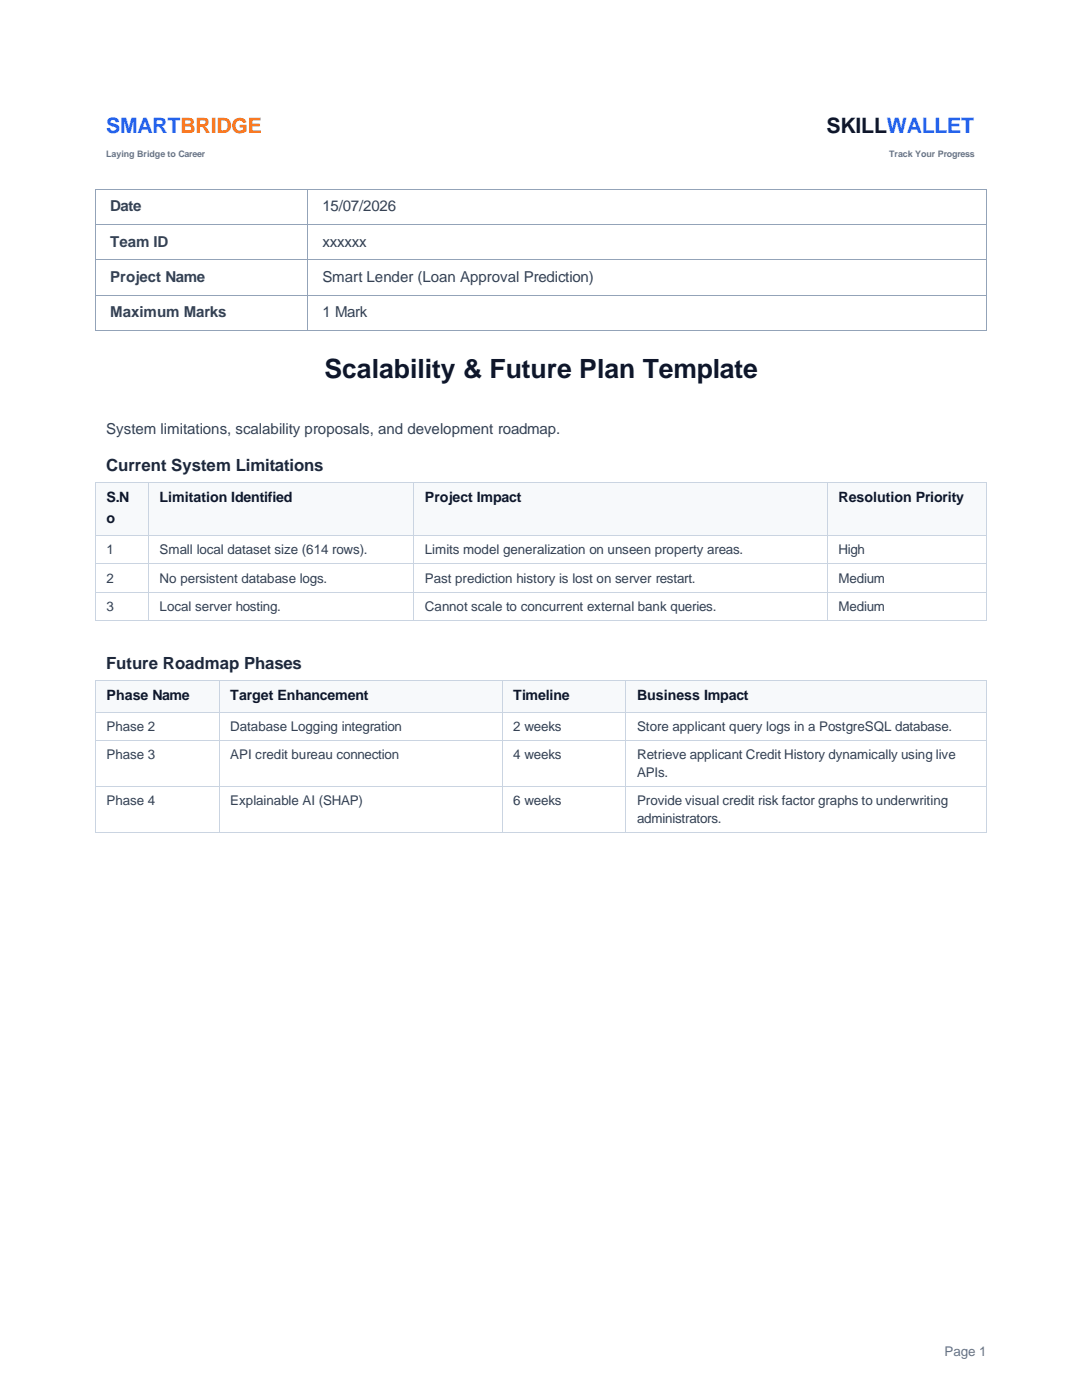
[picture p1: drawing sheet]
<svg xmlns="http://www.w3.org/2000/svg" width="216mm" height="279mm" viewBox="0 0 216 279" stroke-linecap="round" stroke-linejoin="round" font-family="sans-serif">
<defs><g id="words">
<text font-size="5.3" fill="#0f162a" x="64.7" y="75.5">Scalability &amp; Future Plan Template</text>
<text font-size="4.2" fill="#2462eb" x="21.2" y="26.5">SMARTBRIDGE</text>
<text font-size="4.2" fill="#0f162a" x="164.9" y="26.5">SKILLWALLET</text>
<g font-size="3.3" fill="#1d283b">
<text x="21.2" y="94">Current System Limitations</text>
<text x="21.2" y="133.5">Future Roadmap Phases</text>
</g>
<g font-size="3" fill="#334154">
<text x="22" y="42.2">Date</text>
<text x="64.3" y="42.2">15/07/2026</text>
<text x="22" y="49.2">Team ID</text>
<text x="64.3" y="49.2">xxxxxx</text>
<text x="22" y="56.3">Project Name</text>
<text x="64.3" y="56.3">Smart Lender (Loan Approval Prediction)</text>
<text x="22" y="63.3">Maximum Marks</text>
<text x="64.3" y="63.3">1 Mark</text>
<text x="21.2" y="86.6">System limitations, scalability proposals, and development roadmap.</text>
</g>
<g font-size="2.8" fill="#0f162a">
<text x="21.3" y="100.2">S.N</text>
<text x="31.8" y="100.2">Limitation Identified</text>
<text x="84.8" y="100.2">Project Impact</text>
<text x="167.3" y="100.2">Resolution Priority</text>
<text x="21.3" y="104.5">o</text>
<text x="21.3" y="139.7">Phase Name</text>
<text x="45.9" y="139.7">Target Enhancement</text>
<text x="102.4" y="139.7">Timeline</text>
<text x="127.1" y="139.7">Business Impact</text>
</g>
<g font-size="2.7" fill="#334154">
<text x="21.3" y="110.6">1</text>
<text x="31.8" y="110.6">Small local dataset size (614 rows).</text>
<text x="84.8" y="110.6">Limits model generalization on unseen property areas.</text>
<text x="167.3" y="110.6">High</text>
<text x="21.3" y="116.3">2</text>
<text x="31.8" y="116.3">No persistent database logs.</text>
<text x="84.8" y="116.3">Past prediction history is lost on server restart.</text>
<text x="167.3" y="116.3">Medium</text>
<text x="21.3" y="121.9">3</text>
<text x="31.8" y="121.9">Local server hosting.</text>
<text x="84.8" y="121.9">Cannot scale to concurrent external bank queries.</text>
<text x="167.3" y="121.9">Medium</text>
<text x="21.3" y="145.9">Phase 2</text>
<text x="45.9" y="145.9">Database Logging integration</text>
<text x="102.4" y="145.9">2 weeks</text>
<text x="127.1" y="145.9">Store applicant query logs in a PostgreSQL database.</text>
<text x="21.3" y="151.5">Phase 3</text>
<text x="45.9" y="151.5">API credit bureau connection</text>
<text x="102.4" y="151.5">4 weeks</text>
<text x="127.1" y="151.5">Retrieve applicant Credit History dynamically using live</text>
<text x="127.1" y="155">APIs.</text>
<text x="21.3" y="160.7">Phase 4</text>
<text x="45.9" y="160.7">Explainable AI (SHAP)</text>
<text x="102.4" y="160.7">6 weeks</text>
<text x="127.1" y="160.7">Provide visual credit risk factor graphs to underwriting</text>
<text x="127.1" y="164.2">administrators.</text>
</g>
<text font-size="2.7" fill="#64748a" x="188.5" y="270.6">Page 1</text>
<g font-size="1.8" fill="#64748a">
<text x="21.2" y="31.4">Laying Bridge to Career</text>
<text x="177.4" y="31.4">Track Your Progress</text>
</g>
</g></defs>
<g fill="#93a3b8">
<path d="M19 37.7h.1v.2h-.1z" fill-rule="evenodd"/>
<path d="M19 37.7h.1v.2h-.1z" fill-rule="evenodd"/>
</g>
<path d="M19.1 37.8h42.2" fill="none" stroke="#93a3b8" stroke-width=".2"/>
<path d="M61.3 37.7h.2v.2h-.2z" fill-rule="evenodd" fill="#93a3b8"/>
<path d="M61.5 37.8h135.3" fill="none" stroke="#93a3b8" stroke-width=".2"/>
<g fill="#93a3b8">
<path d="M196.8 37.7h.2v.2h-.2z" fill-rule="evenodd"/>
<path d="M196.8 37.7h.2v.2h-.2z" fill-rule="evenodd"/>
</g>
<path d="M19.1 37.9v6.8M61.4 37.9v6.8M196.9 37.9v6.8" fill="none" stroke="#93a3b8" stroke-width=".2"/>
<path d="M19 44.7h.1v.2h-.1z" fill-rule="evenodd" fill="#93a3b8"/>
<path d="M19.1 44.8h42.2" fill="none" stroke="#93a3b8" stroke-width=".2"/>
<path d="M61.3 44.7h.2v.2h-.2z" fill-rule="evenodd" fill="#93a3b8"/>
<path d="M61.5 44.8h135.3" fill="none" stroke="#93a3b8" stroke-width=".2"/>
<path d="M196.8 44.7h.2v.2h-.2z" fill-rule="evenodd" fill="#93a3b8"/>
<path d="M19.1 44.9v6.9M61.4 44.9v6.9M196.9 44.9v6.9" fill="none" stroke="#93a3b8" stroke-width=".2"/>
<path d="M19 51.8h.1v.2h-.1z" fill-rule="evenodd" fill="#93a3b8"/>
<path d="M19.1 51.9h42.2" fill="none" stroke="#93a3b8" stroke-width=".2"/>
<path d="M61.3 51.8h.2v.2h-.2z" fill-rule="evenodd" fill="#93a3b8"/>
<path d="M61.5 51.9h135.3" fill="none" stroke="#93a3b8" stroke-width=".2"/>
<path d="M196.8 51.8h.2v.2h-.2z" fill-rule="evenodd" fill="#93a3b8"/>
<path d="M19.1 52v6.9M61.4 52v6.9M196.9 52v6.9" fill="none" stroke="#93a3b8" stroke-width=".2"/>
<path d="M19 58.9h.1v.1h-.1z" fill-rule="evenodd" fill="#93a3b8"/>
<path d="M19.1 58.9h42.2" fill="none" stroke="#93a3b8" stroke-width=".2"/>
<path d="M61.3 58.9h.2v.1h-.2z" fill-rule="evenodd" fill="#93a3b8"/>
<path d="M61.5 58.9h135.3" fill="none" stroke="#93a3b8" stroke-width=".2"/>
<path d="M196.8 58.9h.2v.1h-.2z" fill-rule="evenodd" fill="#93a3b8"/>
<path d="M19.1 59v6.9" fill="none" stroke="#93a3b8" stroke-width=".2"/>
<g fill="#93a3b8">
<path d="M19 65.9h.1v.1h-.1z" fill-rule="evenodd"/>
<path d="M19 65.9h.1v.1h-.1z" fill-rule="evenodd"/>
</g>
<path d="M61.4 59v6.9M19.1 66h42.2" fill="none" stroke="#93a3b8" stroke-width=".2"/>
<path d="M61.3 65.9h.2v.1h-.2z" fill-rule="evenodd" fill="#93a3b8"/>
<path d="M196.9 59v6.9M61.5 66h135.3" fill="none" stroke="#93a3b8" stroke-width=".2"/>
<g fill="#93a3b8">
<path d="M196.8 65.9h.2v.1h-.2z" fill-rule="evenodd"/>
<path d="M196.8 65.9h.2v.1h-.2z" fill-rule="evenodd"/>
</g>
<g fill="#f7f9fb">
<path d="M19.1 96.4h10.5v10.4h-10.5z" fill-rule="evenodd"/>
<path d="M19.1 96.4h10.5v4.4h-10.5z" fill-rule="evenodd"/>
<path d="M19.1 100.8h10.5v4.2h-10.5z" fill-rule="evenodd"/>
<path d="M29.7 96.4h52.8v10.4h-52.8z" fill-rule="evenodd"/>
<path d="M29.7 96.4h52.8v4.4h-52.8z" fill-rule="evenodd"/>
<path d="M82.7 96.4h82.4v10.4h-82.4z" fill-rule="evenodd"/>
<path d="M82.7 96.4h82.4v4.4h-82.4z" fill-rule="evenodd"/>
<path d="M165.2 96.4h31.6v10.4h-31.6z" fill-rule="evenodd"/>
<path d="M165.2 96.4h31.6v4.4h-31.6z" fill-rule="evenodd"/>
</g>
<g fill="#cad4e1">
<path d="M19 96.2h.1v.2h-.1z" fill-rule="evenodd"/>
<path d="M19 96.2h.1v.2h-.1z" fill-rule="evenodd"/>
</g>
<path d="M19.1 96.3h10.5" fill="none" stroke="#cad4e1" stroke-width=".2"/>
<path d="M29.6 96.2h.1v.2h-.1z" fill-rule="evenodd" fill="#cad4e1"/>
<path d="M29.7 96.3h52.8" fill="none" stroke="#cad4e1" stroke-width=".2"/>
<path d="M82.5 96.2h.2v.2h-.2z" fill-rule="evenodd" fill="#cad4e1"/>
<path d="M82.7 96.3h82.4" fill="none" stroke="#cad4e1" stroke-width=".2"/>
<path d="M165.1 96.2h.1v.2h-.1z" fill-rule="evenodd" fill="#cad4e1"/>
<path d="M165.2 96.3h31.6" fill="none" stroke="#cad4e1" stroke-width=".2"/>
<g fill="#cad4e1">
<path d="M196.8 96.2h.2v.2h-.2z" fill-rule="evenodd"/>
<path d="M196.8 96.2h.2v.2h-.2z" fill-rule="evenodd"/>
</g>
<path d="M19.1 96.4v10.4M29.6 96.4v10.4M82.6 96.4v10.4M165.1 96.4v10.4M196.9 96.4v10.4" fill="none" stroke="#cad4e1" stroke-width=".2"/>
<path d="M19 106.8h.1v.2h-.1z" fill-rule="evenodd" fill="#cad4e1"/>
<path d="M19.1 106.9h10.5" fill="none" stroke="#cad4e1" stroke-width=".2"/>
<path d="M29.6 106.8h.1v.2h-.1z" fill-rule="evenodd" fill="#cad4e1"/>
<path d="M29.7 106.9h52.8" fill="none" stroke="#cad4e1" stroke-width=".2"/>
<path d="M82.5 106.8h.2v.2h-.2z" fill-rule="evenodd" fill="#cad4e1"/>
<path d="M82.7 106.9h82.4" fill="none" stroke="#cad4e1" stroke-width=".2"/>
<path d="M165.1 106.8h.1v.2h-.1z" fill-rule="evenodd" fill="#cad4e1"/>
<path d="M165.2 106.9h31.6" fill="none" stroke="#cad4e1" stroke-width=".2"/>
<path d="M196.8 106.8h.2v.2h-.2z" fill-rule="evenodd" fill="#cad4e1"/>
<path d="M19.1 107v5.5M29.6 107v5.5M82.6 107v5.5M165.1 107v5.5M196.9 107v5.5" fill="none" stroke="#cad4e1" stroke-width=".2"/>
<path d="M19 112.5h.1v.1h-.1z" fill-rule="evenodd" fill="#cad4e1"/>
<path d="M19.1 112.5h10.5" fill="none" stroke="#cad4e1" stroke-width=".2"/>
<path d="M29.6 112.5h.1v.1h-.1z" fill-rule="evenodd" fill="#cad4e1"/>
<path d="M29.7 112.5h52.8" fill="none" stroke="#cad4e1" stroke-width=".2"/>
<path d="M82.5 112.5h.2v.1h-.2z" fill-rule="evenodd" fill="#cad4e1"/>
<path d="M82.7 112.5h82.4" fill="none" stroke="#cad4e1" stroke-width=".2"/>
<path d="M165.1 112.5h.1v.1h-.1z" fill-rule="evenodd" fill="#cad4e1"/>
<path d="M165.2 112.5h31.6" fill="none" stroke="#cad4e1" stroke-width=".2"/>
<path d="M196.8 112.5h.2v.1h-.2z" fill-rule="evenodd" fill="#cad4e1"/>
<path d="M19.1 112.6v5.5M29.6 112.6v5.5M82.6 112.6v5.5M165.1 112.6v5.5M196.9 112.6v5.5" fill="none" stroke="#cad4e1" stroke-width=".2"/>
<path d="M19 118.1h.1v.2h-.1z" fill-rule="evenodd" fill="#cad4e1"/>
<path d="M19.1 118.2h10.5" fill="none" stroke="#cad4e1" stroke-width=".2"/>
<path d="M29.6 118.1h.1v.2h-.1z" fill-rule="evenodd" fill="#cad4e1"/>
<path d="M29.7 118.2h52.8" fill="none" stroke="#cad4e1" stroke-width=".2"/>
<path d="M82.5 118.1h.2v.2h-.2z" fill-rule="evenodd" fill="#cad4e1"/>
<path d="M82.7 118.2h82.4" fill="none" stroke="#cad4e1" stroke-width=".2"/>
<path d="M165.1 118.1h.1v.2h-.1z" fill-rule="evenodd" fill="#cad4e1"/>
<path d="M165.2 118.2h31.6" fill="none" stroke="#cad4e1" stroke-width=".2"/>
<path d="M196.8 118.1h.2v.2h-.2z" fill-rule="evenodd" fill="#cad4e1"/>
<path d="M19.1 118.3v5.5" fill="none" stroke="#cad4e1" stroke-width=".2"/>
<g fill="#cad4e1">
<path d="M19 123.8h.1v.1h-.1z" fill-rule="evenodd"/>
<path d="M19 123.8h.1v.1h-.1z" fill-rule="evenodd"/>
</g>
<path d="M29.6 118.3v5.5M19.1 123.8h10.5" fill="none" stroke="#cad4e1" stroke-width=".2"/>
<path d="M29.6 123.8h.1v.1h-.1z" fill-rule="evenodd" fill="#cad4e1"/>
<path d="M82.6 118.3v5.5M29.7 123.8h52.8" fill="none" stroke="#cad4e1" stroke-width=".2"/>
<path d="M82.5 123.8h.2v.1h-.2z" fill-rule="evenodd" fill="#cad4e1"/>
<path d="M165.1 118.3v5.5M82.7 123.8h82.4" fill="none" stroke="#cad4e1" stroke-width=".2"/>
<path d="M165.1 123.8h.1v.1h-.1z" fill-rule="evenodd" fill="#cad4e1"/>
<path d="M196.9 118.3v5.5M165.2 123.8h31.6" fill="none" stroke="#cad4e1" stroke-width=".2"/>
<g fill="#cad4e1">
<path d="M196.8 123.8h.2v.1h-.2z" fill-rule="evenodd"/>
<path d="M196.8 123.8h.2v.1h-.2z" fill-rule="evenodd"/>
</g>
<g fill="#f7f9fb">
<path d="M19.1 135.9h24.6v6.2h-24.6z" fill-rule="evenodd"/>
<path d="M19.1 135.9h24.6v4.4h-24.6z" fill-rule="evenodd"/>
<path d="M43.8 135.9h56.3v6.2h-56.3z" fill-rule="evenodd"/>
<path d="M43.8 135.9h56.3v4.4h-56.3z" fill-rule="evenodd"/>
<path d="M100.3 135.9h24.5v6.2h-24.5z" fill-rule="evenodd"/>
<path d="M100.3 135.9h24.5v4.4h-24.5z" fill-rule="evenodd"/>
<path d="M125 135.9h71.8v6.2h-71.8z" fill-rule="evenodd"/>
<path d="M125 135.9h71.8v4.4h-71.8z" fill-rule="evenodd"/>
</g>
<g fill="#cad4e1">
<path d="M19 135.7h.1v.2h-.1z" fill-rule="evenodd"/>
<path d="M19 135.7h.1v.2h-.1z" fill-rule="evenodd"/>
</g>
<path d="M19.1 135.8h24.6" fill="none" stroke="#cad4e1" stroke-width=".2"/>
<path d="M43.7 135.7h.1v.2h-.1z" fill-rule="evenodd" fill="#cad4e1"/>
<path d="M43.8 135.8h56.3" fill="none" stroke="#cad4e1" stroke-width=".2"/>
<path d="M100.1 135.7h.2v.2h-.2z" fill-rule="evenodd" fill="#cad4e1"/>
<path d="M100.3 135.8h24.5" fill="none" stroke="#cad4e1" stroke-width=".2"/>
<path d="M124.8 135.7h.2v.2h-.2z" fill-rule="evenodd" fill="#cad4e1"/>
<path d="M125 135.8h71.8" fill="none" stroke="#cad4e1" stroke-width=".2"/>
<g fill="#cad4e1">
<path d="M196.8 135.7h.2v.2h-.2z" fill-rule="evenodd"/>
<path d="M196.8 135.7h.2v.2h-.2z" fill-rule="evenodd"/>
</g>
<path d="M19.1 135.9v6.2M43.7 135.9v6.2M100.2 135.9v6.2M124.9 135.9v6.2M196.9 135.9v6.2" fill="none" stroke="#cad4e1" stroke-width=".2"/>
<path d="M19 142.1h.1v.2h-.1z" fill-rule="evenodd" fill="#cad4e1"/>
<path d="M19.1 142.2h24.6" fill="none" stroke="#cad4e1" stroke-width=".2"/>
<path d="M43.7 142.1h.1v.2h-.1z" fill-rule="evenodd" fill="#cad4e1"/>
<path d="M43.8 142.2h56.3" fill="none" stroke="#cad4e1" stroke-width=".2"/>
<path d="M100.1 142.1h.2v.2h-.2z" fill-rule="evenodd" fill="#cad4e1"/>
<path d="M100.3 142.2h24.5" fill="none" stroke="#cad4e1" stroke-width=".2"/>
<path d="M124.8 142.1h.2v.2h-.2z" fill-rule="evenodd" fill="#cad4e1"/>
<path d="M125 142.2h71.8" fill="none" stroke="#cad4e1" stroke-width=".2"/>
<path d="M196.8 142.1h.2v.2h-.2z" fill-rule="evenodd" fill="#cad4e1"/>
<path d="M19.1 142.3v5.4M43.7 142.3v5.4M100.2 142.3v5.4M124.9 142.3v5.4M196.9 142.3v5.4" fill="none" stroke="#cad4e1" stroke-width=".2"/>
<path d="M19 147.7h.1v.2h-.1z" fill-rule="evenodd" fill="#cad4e1"/>
<path d="M19.1 147.8h24.6" fill="none" stroke="#cad4e1" stroke-width=".2"/>
<path d="M43.7 147.7h.1v.2h-.1z" fill-rule="evenodd" fill="#cad4e1"/>
<path d="M43.8 147.8h56.3" fill="none" stroke="#cad4e1" stroke-width=".2"/>
<path d="M100.1 147.7h.2v.2h-.2z" fill-rule="evenodd" fill="#cad4e1"/>
<path d="M100.3 147.8h24.5" fill="none" stroke="#cad4e1" stroke-width=".2"/>
<path d="M124.8 147.7h.2v.2h-.2z" fill-rule="evenodd" fill="#cad4e1"/>
<path d="M125 147.8h71.8" fill="none" stroke="#cad4e1" stroke-width=".2"/>
<path d="M196.8 147.7h.2v.2h-.2z" fill-rule="evenodd" fill="#cad4e1"/>
<path d="M19.1 147.9v9M43.7 147.9v9M100.2 147.9v9M124.9 147.9v9M196.9 147.9v9" fill="none" stroke="#cad4e1" stroke-width=".2"/>
<path d="M19 156.9h.1v.2h-.1z" fill-rule="evenodd" fill="#cad4e1"/>
<path d="M19.1 157h24.6" fill="none" stroke="#cad4e1" stroke-width=".2"/>
<path d="M43.7 156.9h.1v.2h-.1z" fill-rule="evenodd" fill="#cad4e1"/>
<path d="M43.8 157h56.3" fill="none" stroke="#cad4e1" stroke-width=".2"/>
<path d="M100.1 156.9h.2v.2h-.2z" fill-rule="evenodd" fill="#cad4e1"/>
<path d="M100.3 157h24.5" fill="none" stroke="#cad4e1" stroke-width=".2"/>
<path d="M124.8 156.9h.2v.2h-.2z" fill-rule="evenodd" fill="#cad4e1"/>
<path d="M125 157h71.8" fill="none" stroke="#cad4e1" stroke-width=".2"/>
<path d="M196.8 156.9h.2v.2h-.2z" fill-rule="evenodd" fill="#cad4e1"/>
<path d="M19.1 157.1v9" fill="none" stroke="#cad4e1" stroke-width=".2"/>
<g fill="#cad4e1">
<path d="M19 166.1h.1v.2h-.1z" fill-rule="evenodd"/>
<path d="M19 166.1h.1v.2h-.1z" fill-rule="evenodd"/>
</g>
<path d="M43.7 157.1v9M19.1 166.2h24.6" fill="none" stroke="#cad4e1" stroke-width=".2"/>
<path d="M43.7 166.1h.1v.2h-.1z" fill-rule="evenodd" fill="#cad4e1"/>
<path d="M100.2 157.1v9M43.8 166.2h56.3" fill="none" stroke="#cad4e1" stroke-width=".2"/>
<path d="M100.1 166.1h.2v.2h-.2z" fill-rule="evenodd" fill="#cad4e1"/>
<path d="M124.9 157.1v9M100.3 166.2h24.5" fill="none" stroke="#cad4e1" stroke-width=".2"/>
<path d="M124.8 166.1h.2v.2h-.2z" fill-rule="evenodd" fill="#cad4e1"/>
<path d="M196.9 157.1v9M125 166.2h71.8" fill="none" stroke="#cad4e1" stroke-width=".2"/>
<g fill="#cad4e1">
<path d="M196.8 166.1h.2v.2h-.2z" fill-rule="evenodd"/>
<path d="M196.8 166.1h.2v.2h-.2z" fill-rule="evenodd"/>
</g>
<use href="#words"/>
</svg>
